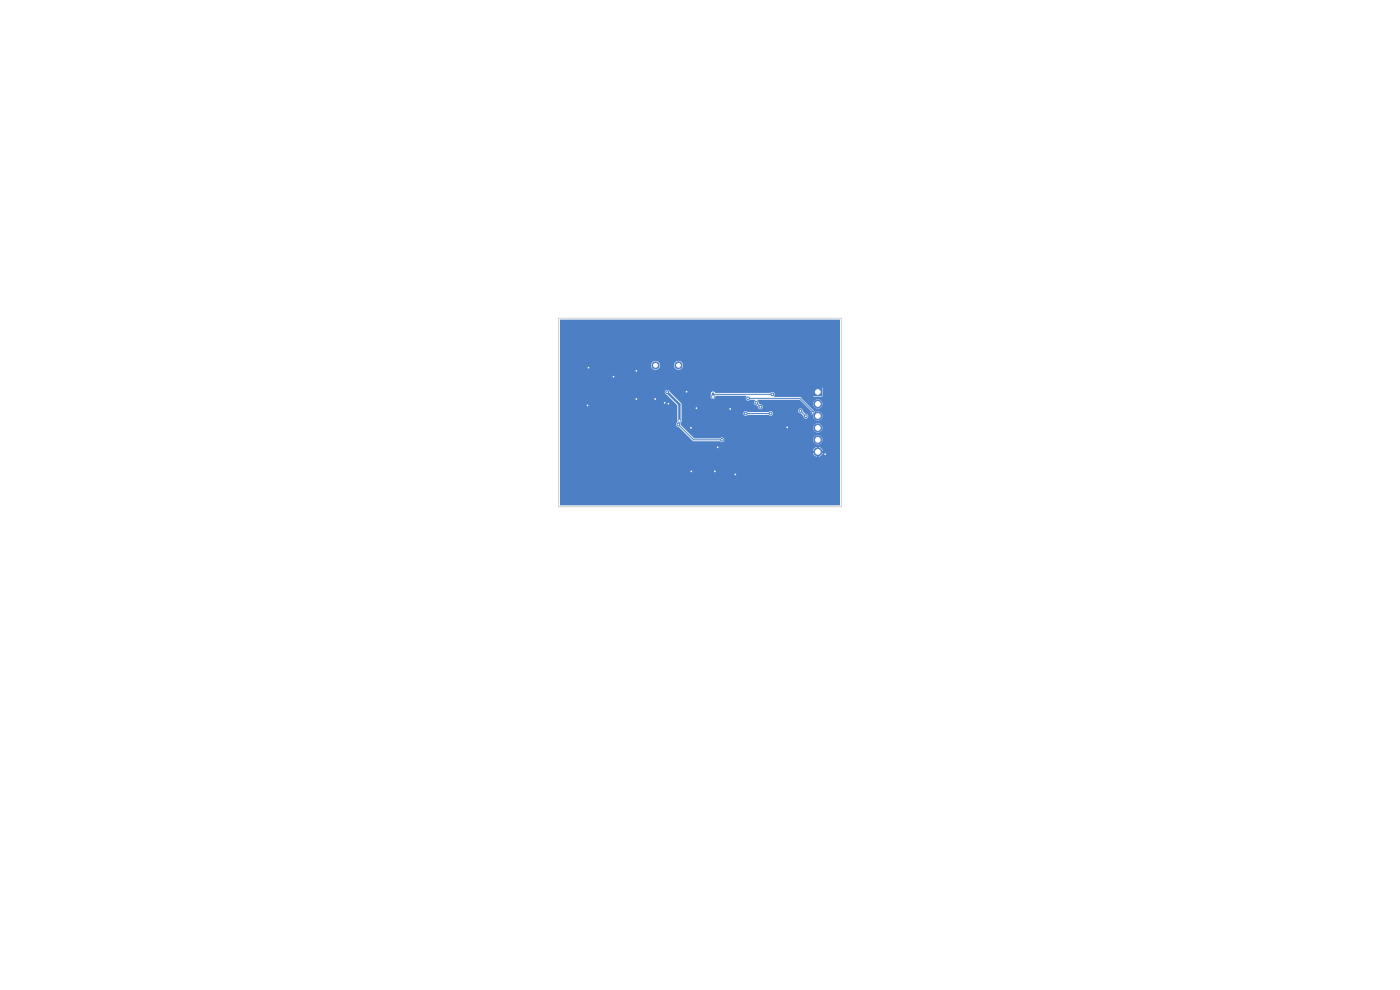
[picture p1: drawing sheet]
<svg xmlns="http://www.w3.org/2000/svg" width="297mm" height="210mm" viewBox="0 0 297 210" stroke-linecap="round" stroke-linejoin="round" font-family="sans-serif">
<path d="M172.6 82.3h1.8v1.7h-1.8z" fill="#4d7fc4"/>
<g fill="#4d7fc4" stroke="#4d7fc4" stroke-width=".21">
<circle cx="173.5" cy="85.7" r=".85"/>
<circle cx="173.5" cy="88.2" r=".85"/>
<circle cx="173.5" cy="90.8" r=".85"/>
<circle cx="173.5" cy="93.3" r=".85"/>
<circle cx="173.5" cy="95.8" r=".85"/>
<circle cx="139.1" cy="77.5" r=".75"/>
<circle cx="143.9" cy="77.5" r=".75"/>
<circle cx="124.6" cy="86" r=".15"/>
<circle cx="124.8" cy="78" r=".15"/>
<circle cx="130.1" cy="79.9" r=".15"/>
<circle cx="135" cy="78.6" r=".15"/>
<circle cx="135" cy="84.6" r=".15"/>
<circle cx="139" cy="84.6" r=".15"/>
<circle cx="141.8" cy="85.6" r=".15"/>
<circle cx="141" cy="85.5" r=".15"/>
<circle cx="145.7" cy="83.1" r=".15"/>
<circle cx="146.6" cy="90.7" r=".15"/>
<circle cx="146.7" cy="100" r=".15"/>
<circle cx="147.7" cy="86.6" r=".15"/>
<circle cx="151.7" cy="100" r=".15"/>
<circle cx="152.3" cy="94.9" r=".15"/>
<circle cx="154.9" cy="86.7" r=".15"/>
<circle cx="156" cy="100.6" r=".15"/>
<circle cx="167" cy="90.6" r=".15"/>
<circle cx="175.1" cy="96.3" r=".15"/>
<circle cx="141.5" cy="83.2" r=".3"/>
<circle cx="144.1" cy="89.3" r=".3"/>
<circle cx="158.2" cy="87.7" r=".3"/>
<circle cx="163.5" cy="87.7" r=".3"/>
<circle cx="158.7" cy="84.5" r=".3"/>
<circle cx="172.4" cy="87.6" r=".3"/>
<circle cx="151.2" cy="84.1" r=".3"/>
<circle cx="163.9" cy="83.7" r=".3"/>
<circle cx="169.8" cy="87.1" r=".3"/>
<circle cx="170.9" cy="88.3" r=".3"/>
<circle cx="143.9" cy="90" r=".3"/>
<circle cx="153.2" cy="93.3" r=".3"/>
<circle cx="160.5" cy="85.4" r=".3"/>
<circle cx="161.3" cy="86.3" r=".3"/>
</g>
<path d="M141.5 83.2l2.6 2.6v3.5M151.2 83.5v.6" fill="none" stroke="#4d7fc4" stroke-width=".5"/>
<path d="M143.9 90.1l3.2 3.2h6.1M151.2 83.5l.2 .2h12.4M158.2 87.7h5.3M158.7 84.5h11l2.9 2.9-.2 .2M160.5 85.5l.8 .8M169.8 87.2l1.1 1.1" fill="none" stroke="#4d7fc4" stroke-width=".21"/>
<path d="M118.8 67.9l59.3-.1 .1 .1-.1 39.3h-59.2l-.1-11.5h54.2v.4h-.5l.1 .2 .7 .6v-.6h.4v.6h.1l.5-.4 .2-.4h-.5v-.4h.5v-.2l-.3-.5-.5-.2v.6h-.4v-.6a1.03 1.03 0 0 0-.8 .9h-53.7v-12.6h22.2l.1 .4 2.6 2.5v3.5a.57 .57 0 0 0-.3 .7 .57 .57 0 0 0 .6 .4l3 3h5.8a.5 .5 0 0 0 .6 .2 .5 .5 0 0 0 .2-.6h18.9v.2a.98 .98 0 0 0 1.5 .7 .98 .98 0 0 0 0-1.6 .98 .98 0 0 0-1.5 .7h-18.9l-.4-.4-.5 .2h-5.4l-2.4-2.3h27.6v.2a.98 .98 0 0 0 1.5 .7 .98 .98 0 0 0 0-1.7 .98 .98 0 0 0-1.5 .8h-27.6l-.5-.5-.1-.4 .3-.5v-1.7h13.1v.2a.54 .54 0 0 0 .4 .4 .54 .54 0 0 0 .6-.2h4.4a.51 .51 0 0 0 .8 0 .51 .51 0 0 0-.1-.7 .51 .51 0 0 0-.8 .1h-4.3l-.3-.2a.5 .5 0 0 0-.7 .4h-13.1v-.5h24.7l.1 .4 .5 .2 .5 .5a.52 .52 0 0 0 .6 .6 .52 .52 0 0 0 .5-.6 .52 .52 0 0 0-.7-.4l-.8-1.1a.5 .5 0 0 0-.7 .4h-24.7v-1.5l-1.6-1.5h7.7v.1a.55 .55 0 0 0 .7 .4 .55 .55 0 0 0 .4-.6h6.6a.56 .56 0 0 0-.1 .8 .56 .56 0 0 0 .9 0h.9l.1 .1a.56 .56 0 0 0-.2 .7 .56 .56 0 0 0 .6 .4l.2 .2a.52 .52 0 0 0 .5 .6 .52 .52 0 0 0 .5-.6 .52 .52 0 0 0-.6-.4l-.5-.8v-.2h8.9l2.5 2.5a.55 .55 0 0 0 .4 .8 .99 .99 0 0 0 1.2 1 .99 .99 0 0 0 .7-1.4 .99 .99 0 0 0-1.5-.3l-1.8-1.8h1.4a.98 .98 0 0 0 1.3 1 .98 .98 0 0 0 .4-1.6 .98 .98 0 0 0-1.6 .4l-.1 .2h-1.4l-1.4-1.4-5.5-.1a.56 .56 0 0 0 0-.8 .56 .56 0 0 0-.8 0h-11.7a.47 .47 0 0 0-.5-.3 .47 .47 0 0 0-.4 .4l-.1 .7h-7.7l-1-1a.51 .51 0 0 0-.5-.4 .51 .51 0 0 0-.5 .4h-22.2v-.8h53.7l.1 1.8h1.8l.1-.1v-1.7l-.1-.1h-1.8l-.1 .1h-53.7v-4.9h19.3a.96 .96 0 0 0 1 1.1 .96 .96 0 0 0 .9-1.1h3v.2a.96 .96 0 0 0 1.4 .7 .96 .96 0 0 0 0-1.6 .96 .96 0 0 0-1.4 .7h-3v-.2a.96 .96 0 0 0-1-.7 .96 .96 0 0 0-.9 .9h-19.3z" fill="#4d7fc4"/>
<path d="M118.5 67.5h60v40h-60z" fill="none" stroke="#d0d2cd" stroke-width=".21"/>
<g fill="#fff" stroke="#fff" stroke-width=".21">
<circle cx="124.7" cy="86" r=".08"/>
<circle cx="124.9" cy="78" r=".08"/>
<circle cx="130.1" cy="79.9" r=".08"/>
<circle cx="135" cy="78.6" r=".08"/>
<circle cx="135" cy="84.6" r=".08"/>
<circle cx="139" cy="84.6" r=".08"/>
<circle cx="141.8" cy="85.6" r=".08"/>
<circle cx="141" cy="85.4" r=".07"/>
<circle cx="145.6" cy="83.1" r=".07"/>
<circle cx="146.6" cy="90.8" r=".08"/>
<circle cx="146.6" cy="100" r=".07"/>
<circle cx="147.8" cy="86.6" r=".07"/>
<circle cx="151.6" cy="100" r=".07"/>
<circle cx="152.2" cy="94.9" r=".07"/>
<circle cx="154.9" cy="86.7" r=".08"/>
<circle cx="156" cy="100.7" r=".07"/>
<circle cx="167" cy="90.6" r=".08"/>
<circle cx="175.1" cy="96.3" r=".08"/>
<circle cx="141.5" cy="83.2" r=".07"/>
<circle cx="144.1" cy="89.2" r=".15"/>
<circle cx="158.2" cy="87.7" r=".08"/>
<circle cx="163.5" cy="87.7" r=".08"/>
<circle cx="158.7" cy="84.5" r=".07"/>
<circle cx="172.4" cy="87.6" r=".08"/>
<circle cx="151.3" cy="84.1" r=".15"/>
<circle cx="163.8" cy="83.6" r=".08"/>
<circle cx="169.8" cy="87.1" r=".07"/>
<circle cx="170.9" cy="88.3" r=".07"/>
<circle cx="143.9" cy="90" r=".08"/>
<circle cx="153.1" cy="93.3" r=".08"/>
<circle cx="160.5" cy="85.4" r=".07"/>
<circle cx="161.3" cy="86.3" r=".07"/>
<circle cx="173.5" cy="83.2" r=".5"/>
<circle cx="173.5" cy="85.7" r=".5"/>
<circle cx="173.5" cy="88.2" r=".5"/>
<circle cx="173.5" cy="90.8" r=".5"/>
<circle cx="173.5" cy="93.3" r=".5"/>
<circle cx="173.5" cy="95.9" r=".5"/>
<circle cx="139.1" cy="77.5" r=".4"/>
<circle cx="143.9" cy="77.5" r=".4"/>
</g>
</svg>
